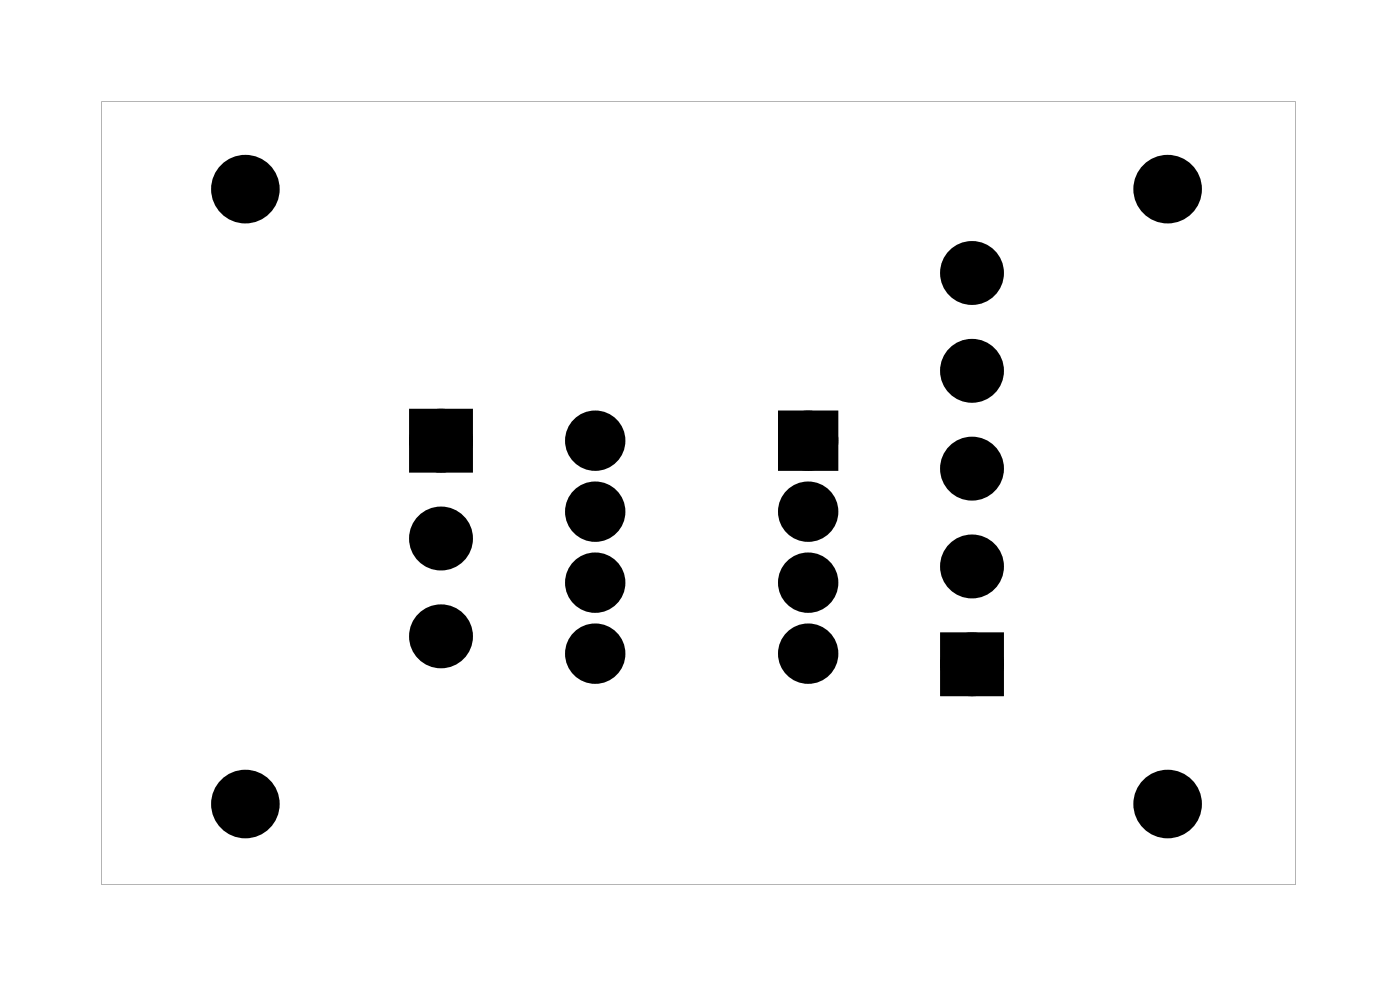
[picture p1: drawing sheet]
<svg xmlns="http://www.w3.org/2000/svg" width="50mm" height="35mm" viewBox="0 0 50 35" stroke-linecap="round" stroke-linejoin="round" font-family="sans-serif">
<g fill="#000">
<path d="M15 15h1.5v1.5h-1.5zM28.2 15.1h1.4v1.4h-1.4zM34 23h1.5v1.5h-1.5z"/>
<path d="M3.6 3.6v28.1h42.8v-28.1zM3.6 3.6h42.8v28h-42.8z"/>
</g>
<g fill="none" stroke="#000" stroke-width=".76" stroke-linecap="butt">
<path d="M15 15h1.5v1.5h-1.5zM28.2 15.1h1.4v1.4h-1.4zM34 23h1.5v1.5h-1.5z"/>
<circle cx="15.8" cy="15.8" r=".76"/>
<circle cx="15.8" cy="19.3" r=".76"/>
<circle cx="21.3" cy="15.8" r=".7"/>
<circle cx="21.3" cy="18.3" r=".7"/>
<circle cx="28.9" cy="15.8" r=".7"/>
<circle cx="28.9" cy="18.3" r=".7"/>
<circle cx="34.8" cy="13.3" r=".76"/>
<circle cx="34.8" cy="16.8" r=".76"/>
<circle cx="34.8" cy="9.8" r=".76"/>
<circle cx="15.8" cy="22.8" r=".76"/>
<circle cx="21.3" cy="23.4" r=".7"/>
<circle cx="21.3" cy="20.8" r=".7"/>
<circle cx="28.9" cy="20.8" r=".7"/>
<circle cx="28.9" cy="23.4" r=".7"/>
<circle cx="34.8" cy="20.3" r=".76"/>
<circle cx="34.8" cy="23.8" r=".76"/>
</g>
<g fill="#000">
<circle cx="8.8" cy="6.8" r="1.1"/>
<circle cx="15.8" cy="15.8" r=".76"/>
<circle cx="15.8" cy="19.3" r=".76"/>
<circle cx="21.3" cy="15.8" r=".7"/>
<circle cx="21.3" cy="18.3" r=".7"/>
<circle cx="28.9" cy="15.8" r=".7"/>
<circle cx="28.9" cy="18.3" r=".7"/>
<circle cx="34.8" cy="13.3" r=".76"/>
<circle cx="34.8" cy="9.8" r=".76"/>
<circle cx="34.8" cy="16.8" r=".76"/>
<circle cx="41.8" cy="6.8" r="1.1"/>
<circle cx="8.8" cy="28.8" r="1.1"/>
<circle cx="15.8" cy="22.8" r=".76"/>
<circle cx="21.3" cy="23.4" r=".7"/>
<circle cx="21.3" cy="20.8" r=".7"/>
<circle cx="28.9" cy="23.4" r=".7"/>
<circle cx="28.9" cy="20.8" r=".7"/>
<circle cx="34.8" cy="23.8" r=".76"/>
<circle cx="34.8" cy="20.3" r=".76"/>
<circle cx="41.8" cy="28.8" r="1.1"/>
</g>
<g fill="none" stroke="#000" stroke-width=".25">
<circle cx="8.8" cy="6.8" r="1.1"/>
<circle cx="41.8" cy="6.8" r="1.1"/>
<circle cx="8.8" cy="28.8" r="1.1"/>
<circle cx="41.8" cy="28.8" r="1.1"/>
</g>
</svg>
